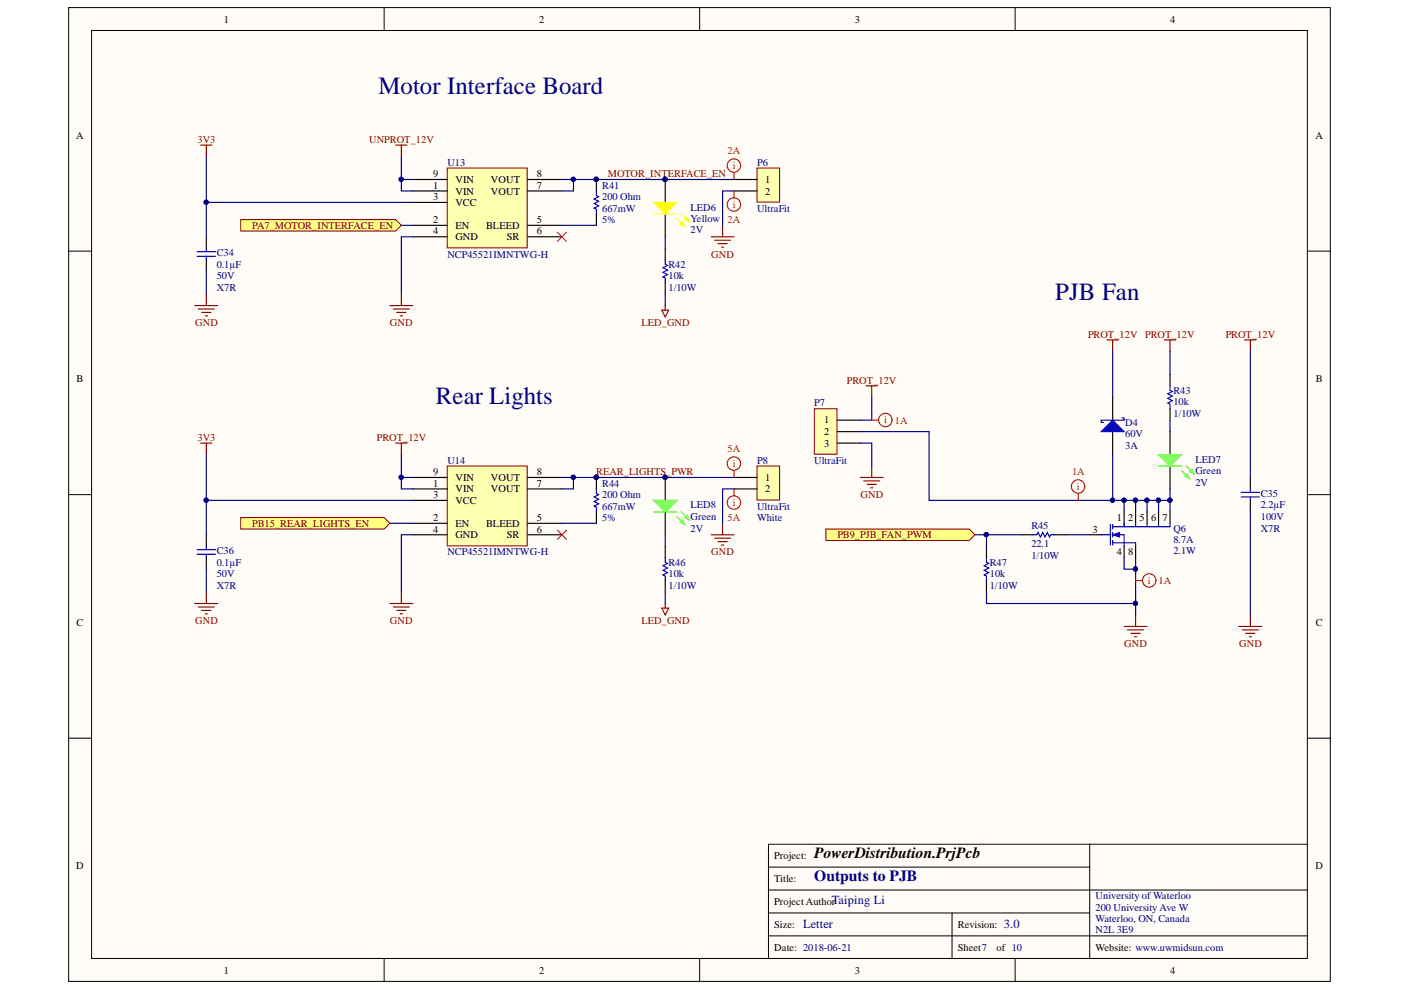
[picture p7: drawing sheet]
<svg xmlns="http://www.w3.org/2000/svg" width="297mm" height="210mm" viewBox="0 0 297 210" stroke-linecap="round" stroke-linejoin="round" font-family="sans-serif">
<defs><g id="words">
<g font-size="5.2" fill="#000080">
<text x="80.2" y="19.9">Motor Interface Board</text>
<text x="223.7" y="63.7">PJB Fan</text>
<text x="92.4" y="85.6">Rear Lights</text>
</g>
<text font-size="3.3" x="172.6" y="181.9">PowerDistribution.PrjPcb</text>
<text font-size="3.3" fill="#000080" x="172.6" y="186.8">Outputs to PJB</text>
<g font-size="2.6" fill="#000080">
<text x="176.4" y="191.7">Taiping Li</text>
<text x="170.3" y="196.7">Letter</text>
<text x="212.8" y="196.7">3.0</text>
</g>
<g font-size="2.2">
<text x="47.5" y="4.8">1</text>
<text x="114.3" y="4.8">2</text>
<text x="181.3" y="4.8">3</text>
<text x="248.1" y="4.8">4</text>
<text x="16.2" y="29.4">A</text>
<text x="278.9" y="29.4">A</text>
<text x="91.8" y="37.6">9</text>
<text x="91.8" y="40">1</text>
<text x="96.6" y="38.8">VIN</text>
<text x="96.6" y="41.3">VIN</text>
<text x="104.1" y="38.8">VOUT</text>
<text x="104.1" y="41.3">VOUT</text>
<text x="113.8" y="37.6">8</text>
<text x="113.8" y="40">7</text>
<text x="162.2" y="38.8">1</text>
<text x="162.2" y="41.3">2</text>
<text x="91.8" y="42.4">3</text>
<text x="91.8" y="47.3">2</text>
<text x="96.6" y="43.6">VCC</text>
<text x="113.8" y="47.3">5</text>
<text x="91.8" y="49.7">4</text>
<text x="96.6" y="48.5">EN</text>
<text x="96.6" y="51">GND</text>
<text x="103.1" y="48.5">BLEED</text>
<text x="107.5" y="51">SR</text>
<text x="113.8" y="49.7">6</text>
<text x="16.2" y="81">B</text>
<text x="279" y="81">B</text>
<text x="174.7" y="89.8">1</text>
<text x="174.7" y="92.2">2</text>
<text x="174.7" y="94.7">3</text>
<text x="91.8" y="100.8">9</text>
<text x="96.6" y="102">VIN</text>
<text x="104.1" y="102">VOUT</text>
<text x="113.8" y="100.8">8</text>
<text x="162.2" y="102">1</text>
<text x="91.8" y="103.2">1</text>
<text x="91.8" y="105.6">3</text>
<text x="96.6" y="104.4">VIN</text>
<text x="96.6" y="106.9">VCC</text>
<text x="104.1" y="104.4">VOUT</text>
<text x="113.8" y="103.2">7</text>
<text x="162.2" y="104.4">2</text>
<text x="91.8" y="110.5">2</text>
<text x="91.8" y="113">4</text>
<text x="96.6" y="111.7">EN</text>
<text x="103.1" y="111.7">BLEED</text>
<text x="113.8" y="113">6</text>
<text x="113.8" y="110.5">5</text>
<text x="231.6" y="113">3</text>
<text x="236.8" y="110.5">1</text>
<text x="239.2" y="110.5">2</text>
<text x="241.6" y="110.5">5</text>
<text x="244" y="110.5">6</text>
<text x="246.5" y="110.5">7</text>
<text x="96.6" y="114.1">GND</text>
<text x="107.5" y="114.1">SR</text>
<text x="236.8" y="117.8">4</text>
<text x="239.2" y="117.8">8</text>
<text x="16.2" y="132.6">C</text>
<text x="279" y="132.6">C</text>
<text x="16.2" y="184.3">D</text>
<text x="164.2" y="182.2">Project:</text>
<text x="278.9" y="184.3">D</text>
<text x="164.2" y="191.9">Project Author</text>
<text x="164.2" y="187">Title:</text>
<text x="164.2" y="196.7">Size:</text>
<text x="203.1" y="196.7">Revision:</text>
<text x="164.2" y="201.6">Date: 2018-06-21</text>
<text x="203.1" y="201.6">Sheet7</text>
<text x="211.3" y="201.6">of 10</text>
<text x="232.3" y="201.6">Website: www.uwmidsun.com</text>
<text x="47.5" y="206.5">1</text>
<text x="114.3" y="206.5">2</text>
<text x="181.3" y="206.5">3</text>
<text x="248.1" y="206.5">4</text>
</g>
<g font-size="2.2" fill="#800000">
<text x="41.9" y="30.3">3V3</text>
<text x="78.3" y="30.3">UNPROT_12V</text>
<text x="128.9" y="37.6">MOTOR_INTERFACE_EN</text>
<text x="53.5" y="48.5">PA7_MOTOR_INTERFACE_EN</text>
<text x="150.8" y="54.6">GND</text>
<text x="41.4" y="69.2">GND</text>
<text x="82.7" y="69.2">GND</text>
<text x="136" y="69.2">LED_GND</text>
<text x="230.7" y="71.6">PROT_12V</text>
<text x="242.8" y="71.6">PROT_12V</text>
<text x="259.9" y="71.6">PROT_12V</text>
<text x="179.6" y="81.3">PROT_12V</text>
<text x="41.9" y="93.5">3V3</text>
<text x="79.9" y="93.5">PROT_12V</text>
<text x="126.4" y="100.8">REAR_LIGHTS_PWR</text>
<text x="182.4" y="105.6">GND</text>
<text x="53.5" y="111.7">PB15_REAR_LIGHTS_EN</text>
<text x="150.8" y="117.8">GND</text>
<text x="177.5" y="114.1">PB9_PJB_FAN_PWM</text>
<text x="41.4" y="132.3">GND</text>
<text x="82.7" y="132.3">GND</text>
<text x="136" y="132.3">LED_GND</text>
<text x="238.4" y="137.2">GND</text>
<text x="262.8" y="137.2">GND</text>
</g>
<g font-size="2.2" fill="#000080">
<text x="94.9" y="35.2">U13</text>
<text x="160.5" y="35.2">P6</text>
<text x="127.7" y="40">R41</text>
<text x="127.7" y="47.3">5%</text>
<text x="127.7" y="44.9">667mW</text>
<text x="127.7" y="42.4">200 Ohm</text>
<text x="146.4" y="47.1">Yellow</text>
<text x="146.4" y="44.6">LED6</text>
<text x="160.5" y="44.9">UltraFit</text>
<text x="146.4" y="49.5">2V</text>
<text x="45.9" y="56.8">0.1µF</text>
<text x="45.9" y="59.2">50V</text>
<text x="45.9" y="54.4">C34</text>
<text x="94.9" y="54.6">NCP45521IMNTWG-H</text>
<text x="141.7" y="59.2">10k</text>
<text x="141.7" y="56.8">R42</text>
<text x="45.9" y="61.6">X7R</text>
<text x="141.7" y="61.6">1/10W</text>
<text x="248.8" y="83.5">R43</text>
<text x="172.6" y="86.1">P7</text>
<text x="248.8" y="85.9">10k</text>
<text x="248.8" y="88.3">1/10W</text>
<text x="238.5" y="92.7">60V</text>
<text x="238.5" y="95.2">3A</text>
<text x="238.5" y="90.3">D4</text>
<text x="94.9" y="98.3">U14</text>
<text x="160.5" y="98.3">P8</text>
<text x="172.6" y="98.3">UltraFit</text>
<text x="253.4" y="100.5">Green</text>
<text x="253.4" y="98.1">LED7</text>
<text x="127.7" y="103.2">R44</text>
<text x="127.7" y="105.6">200 Ohm</text>
<text x="146.4" y="107.8">LED8</text>
<text x="253.4" y="103">2V</text>
<text x="267.3" y="107.8">2.2µF</text>
<text x="267.3" y="105.3">C35</text>
<text x="127.7" y="110.5">5%</text>
<text x="127.7" y="108">667mW</text>
<text x="146.4" y="110.2">Green</text>
<text x="146.4" y="112.7">2V</text>
<text x="160.5" y="108">UltraFit</text>
<text x="160.5" y="110.5">White</text>
<text x="218.7" y="112.2">R45</text>
<text x="248.8" y="112.7">Q6</text>
<text x="267.3" y="110.2">100V</text>
<text x="267.3" y="112.7">X7R</text>
<text x="45.9" y="120">0.1µF</text>
<text x="45.9" y="117.5">C36</text>
<text x="94.9" y="117.8">NCP45521IMNTWG-H</text>
<text x="141.7" y="120">R46</text>
<text x="209.9" y="120">R47</text>
<text x="218.7" y="116.1">22.1</text>
<text x="218.7" y="118.5">1/10W</text>
<text x="248.8" y="115.1">8.7A</text>
<text x="248.8" y="117.5">2.1W</text>
<text x="45.9" y="122.4">50V</text>
<text x="45.9" y="124.8">X7R</text>
<text x="141.7" y="122.4">10k</text>
<text x="141.7" y="124.8">1/10W</text>
<text x="209.9" y="122.4">10k</text>
<text x="209.9" y="124.8">1/10W</text>
<text x="232.3" y="190.6">University of Waterloo</text>
<text x="232.3" y="193.1">200 University Ave W</text>
<text x="232.3" y="195.6">Waterloo, ON, Canada</text>
<text x="232.3" y="197.9">N2L 3E9</text>
</g>
<g font-size="2.2" fill="#f00">
<text x="154.3" y="32.7">2A</text>
<text x="155.4" y="35.8">i</text>
<text x="154.3" y="47.3">2A</text>
<text x="155.4" y="44.1">i</text>
<text x="187.4" y="89.8">i</text>
<text x="189.7" y="89.9">1A</text>
<text x="154.3" y="95.9">5A</text>
<text x="155.4" y="99.1">i</text>
<text x="227.3" y="100.8">1A</text>
<text x="155.4" y="107.3">i</text>
<text x="228.3" y="103.9">i</text>
<text x="154.3" y="110.5">5A</text>
<text x="243.4" y="123.9">i</text>
<text x="245.7" y="123.9">1A</text>
</g>
</g></defs>
<g fill="#fffcf8" stroke="#000" stroke-width=".21">
<path d="M14.6 1.6h267.4v206.5h-267.4z"/>
<path d="M19.4 6.5h257.8v196.7h-257.8z"/>
</g>
<g fill="none" stroke="#000" stroke-width=".21">
<path d="M81.4 1.6v4.9M148.3 1.6v4.9M215.2 1.6v4.9M14.6 53.2h4.8M277.3 53.2h4.8M14.6 104.9h4.8M277.3 104.9h4.8M14.6 156.5h4.8M277.3 156.5h4.8M231 179h-68.1v24.3M231 179v24.3M231 179h46.3"/>
<path d="M162.9 193.6h68.1M162.9 188.7h114.4M162.9 198.4h114.4M162.9 183.9h68.1M201.9 193.6v9.7M81.4 203.3v4.9M148.3 203.3v4.9M215.2 203.3v4.9"/>
</g>
<path d="M94.8 35.6h17v17h-17z" fill="#ffffb0" stroke="#800000" stroke-width=".21"/>
<g fill="none" stroke="#000" stroke-width=".24">
<path d="M87.5 38.1h7.3M111.9 38.1h7.2M126.4 38.1v2.4M43.7 50.2v2.4M43.7 55.1v2.4M87.5 40.5h7.3M87.5 42.9h7.3M87.5 47.8h7.3M87.5 50.2h7.3M111.9 40.5h7.2M111.9 47.8h7.2M111.9 50.2h7.2"/>
<path d="M126.4 45.3v2.5"/>
</g>
<g fill="none" stroke="#800000" stroke-width=".24">
<path d="M42.5 30.8h2.5M43.7 30.8v2.4M83.9 30.8h2.4M85.1 30.8v2.4M41.3 64.8h4.9M42 65.5h3.4M42.8 66.2h1.9M43.5 67h.5M43.7 62.4v2.4M82.7 64.8h4.8M83.4 65.5h3.4M84.1 66.2h2"/>
<path d="M84.9 67h.4M85.1 62.4v2.4"/>
</g>
<path d="M41.8 54.3h3.9M41.8 53.4h3.9M43.7 52.6v.8M43.7 54.3v.8M126.4 40.5v1l.5 .2-.9 .5 .9 .5-.9 .5 .9 .4-.9 .5 .4 .3v.9" fill="none" stroke="#00f" stroke-width=".24"/>
<path d="M118.2 49.2l1.9 2M120.1 49.2l-1.9 2" fill="none" stroke="#f00" stroke-width=".21"/>
<circle cx="126.4" cy="38" r=".45" fill="#000080" stroke="#000080" stroke-width=".21"/>
<path d="M51 46.6h32.9l1.2 1.2-1.2 1.2h-32.9z" fill-rule="evenodd" fill="#ffff80" stroke="#800000" stroke-width=".21"/>
<path d="M94.8 98.8h17v16.9h-17z" fill="#ffffb0" stroke="#800000" stroke-width=".21"/>
<g fill="none" stroke="#000" stroke-width=".24">
<path d="M43.7 113.4v2.4M43.7 118.2v2.5M87.5 101.2h7.3M87.5 103.7h7.3M87.5 106.1h7.3M87.5 111h7.3M87.5 113.4h7.3M111.9 101.2h7.2M111.9 103.7h7.2M111.9 111h7.2M111.9 113.4h7.2M126.4 101.2v2.5"/>
<path d="M126.4 108.5v2.5"/>
</g>
<g fill="none" stroke="#800000" stroke-width=".24">
<path d="M42.5 93.9h2.5M43.7 93.9v2.5M83.9 93.9h2.4M85.1 93.9v2.5M41.3 128h4.9M42 128.7h3.4M42.8 129.4h1.9M43.5 130.2h.5M43.7 125.5v2.5M82.7 128h4.8M83.4 128.7h3.4M84.1 129.4h2"/>
<path d="M84.9 130.2h.4M85.1 125.5v2.5"/>
</g>
<path d="M41.8 117.5h3.9M41.8 116.5h3.9M43.7 115.8v.7M43.7 117.5v.7M126.4 103.7v.9l.5 .3-.9 .5 .9 .5-.9 .4 .9 .5-.9 .5 .4 .3v.9" fill="none" stroke="#00f" stroke-width=".24"/>
<path d="M118.2 112.4l1.9 2M120.1 112.4l-1.9 2" fill="none" stroke="#f00" stroke-width=".21"/>
<circle cx="126.4" cy="101.2" r=".45" fill="#000080" stroke="#000080" stroke-width=".21"/>
<path d="M51 109.7h30.4l1.3 1.3-1.3 1.2h-30.4z" fill-rule="evenodd" fill="#ffff80" stroke="#800000" stroke-width=".21"/>
<circle cx="126.4" cy="101.2" r=".45" fill="#000080" stroke="#000080" stroke-width=".21"/>
<path d="M238.3 132.8h4.9M239.1 133.6h3.4M239.8 134.3h1.9M240.5 135h.5M240.8 130.4v2.4" fill="none" stroke="#800000" stroke-width=".24"/>
<path d="M231 113.4h2.5M238.3 108.5v2.5M238.3 115.8v2.4" fill="none" stroke="#000" stroke-width=".24"/>
<path d="M233.5 113.4h1.9M235.4 111.2v4.4M235.9 111.7h12.2M235.9 113.4h2.4v2.4M235.9 115.1h2.4M235.9 111.2v1M235.9 112.9v1M235.9 114.6v1" fill="none" stroke="#00f" stroke-width=".24"/>
<path d="M235.9 113.4l1.5-.5v1z" fill="#00f"/>
<path d="M235.9 113.4l1.5-.5v1z" fill="none" stroke="#00f" stroke-width=".21"/>
<path d="M209.1 118.2v1l.5 .3-.9 .4 .9 .5-.9 .5 .9 .5-.9 .5 .4 .2v1M218.9 113.4h1l.2-.5 .5 1 .5-1 .5 1 .4-1 .5 1 .3-.5h.9M238.3 111v.7M238.3 115.1h2.5v.7M240.8 111v.7M243.2 111v.7M245.6 111v.7M248.1 111v.7" fill="none" stroke="#00f" stroke-width=".24"/>
<path d="M235.9 84.2v4.9M235.9 91.5v4.9M209.1 115.8v2.4M216.4 113.4h2.5M223.7 113.4h2.5M240.8 108.5v2.5M240.8 115.8v2.4M243.2 108.5v2.5M245.6 108.5v2.5M248.1 108.5v2.5M209.1 123.1v2.4" fill="none" stroke="#000" stroke-width=".24"/>
<path d="M233.5 91.5l2.4-2.4 2.4 2.4z" fill="#00f"/>
<path d="M233.5 91.5l2.4-2.4 2.4 2.4zM237.9 88.6h.4v.5h-4.8v.5h.5M263.1 105.4h3.9M263.1 104.4h3.9M265.1 103.7v.7M265.1 105.4v.7" fill="none" stroke="#00f" stroke-width=".24"/>
<path d="M262.7 132.8h4.8M263.4 133.6h3.4M264.1 134.3h2M264.9 135h.4M265.1 130.4v2.4" fill="none" stroke="#800000" stroke-width=".24"/>
<path d="M265.1 101.2v2.5M265.1 106.1v2.4" fill="none" stroke="#000" stroke-width=".24"/>
<path d="M172.7 86.7h4.8v9.6h-4.8z" fill="#ffffb0" stroke="#800000" stroke-width=".21"/>
<path d="M177.5 89.1h4.9M177.5 91.5h4.9M177.5 93.9h4.9" fill="none" stroke="#000" stroke-width=".24"/>
<g fill="none" stroke="#800000" stroke-width=".24">
<path d="M234.7 72.1h2.4M235.9 72.1v2.4M246.9 72.1h2.4M248.1 72.1v2.4M263.9 72.1h2.4M265.1 72.1v2.4M183.6 81.8h2.4M184.8 81.8v2.4M184.8 98.8v2.4M182.4 101.2h4.9M183.1 102h3.4M183.9 102.7h1.9"/>
<path d="M184.6 103.4h.5"/>
</g>
<path d="M160.5 35.6h4.8v7.2h-4.8z" fill="#ffffb0" stroke="#800000" stroke-width=".21"/>
<path d="M155.6 38.1h4.9M155.6 40.5h4.9" fill="none" stroke="#000" stroke-width=".24"/>
<path d="M150.8 50.2h4.8M151.5 50.9h3.4M152.2 51.7h2M153 52.4h.4M153.2 47.8v2.4M150.8 113.4h4.8M151.5 114.1h3.4M152.2 114.8h2M153 115.6h.4M153.2 111v2.4" fill="none" stroke="#800000" stroke-width=".24"/>
<path d="M160.5 98.8h4.8v7.2h-4.8z" fill="#ffffb0" stroke="#800000" stroke-width=".21"/>
<path d="M141 52.6v2.5M141 59.9v2.5M141 101.2v4.9M141 108.5v4.9M155.6 101.2h4.9M155.6 103.7h4.9" fill="none" stroke="#000" stroke-width=".24"/>
<path d="M140.3 65.8h1.5l-.8 1.4zM141 64.8v1" fill="none" stroke="#800000" stroke-width=".24"/>
<path d="M141 55.1v.9l.5 .3-.9 .5 .9 .5-.9 .4 .9 .5-.9 .5 .4 .3v.9" fill="none" stroke="#00f" stroke-width=".24"/>
<circle cx="141" cy="101.2" r=".45" fill="#000080" stroke="#000080" stroke-width=".21"/>
<path d="M138.6 106.1h4.9l-2.5 2.4z" fill="#0f0"/>
<path d="M138.6 106.1h4.9l-2.5 2.4zM143.5 109.5l1.7 1.7M144.4 108.5l1.7 1.7" fill="none" stroke="#0f0" stroke-width=".24"/>
<path d="M144.2 110.7l.5-.5 .5 1z" fill="#0f0"/>
<path d="M144.2 110.7l.5-.5 .5 1z" fill="none" stroke="#0f0" stroke-width=".24"/>
<path d="M145.2 109.7l.5-.4 .4 .9z" fill="#0f0"/>
<path d="M138.6 108.5h4.9M145.2 109.7l.5-.4 .4 .9z" fill="none" stroke="#0f0" stroke-width=".24"/>
<g fill="#000080" stroke="#000080" stroke-width=".21">
<circle cx="141" cy="101.2" r=".45"/>
<circle cx="141" cy="38" r=".45"/>
</g>
<path d="M140.3 128.9h1.5l-.8 1.5zM141 128v.9" fill="none" stroke="#800000" stroke-width=".24"/>
<path d="M141 118.2v1l.5 .3-.9 .4 .9 .5-.9 .5 .9 .5-.9 .5 .4 .2v1" fill="none" stroke="#00f" stroke-width=".24"/>
<path d="M141 38.1v4.8M141 45.3v4.9M141 115.8v2.4M141 123.1v2.4" fill="none" stroke="#000" stroke-width=".24"/>
<path d="M138.6 42.9h4.9l-2.5 2.4z" fill="#ff0"/>
<path d="M138.6 42.9h4.9l-2.5 2.4zM143.5 46.3l1.7 1.7M144.4 45.3l1.7 1.7" fill="none" stroke="#ff0" stroke-width=".24"/>
<path d="M144.2 47.5l.5-.5 .5 1z" fill="#ff0"/>
<path d="M144.2 47.5l.5-.5 .5 1z" fill="none" stroke="#ff0" stroke-width=".24"/>
<path d="M145.2 46.6l.5-.5 .4 .9z" fill="#ff0"/>
<path d="M138.6 45.3h4.9M145.2 46.6l.5-.5 .4 .9z" fill="none" stroke="#ff0" stroke-width=".24"/>
<circle cx="141" cy="38" r=".45" fill="#000080" stroke="#000080" stroke-width=".21"/>
<path d="M248.1 91.5v4.9M248.1 98.8v4.9" fill="none" stroke="#000" stroke-width=".24"/>
<path d="M245.6 96.4h4.9l-2.4 2.4z" fill="#0f0"/>
<path d="M245.6 96.4h4.9l-2.4 2.4zM250.5 99.8l1.7 1.7M251.5 98.8l1.7 1.7" fill="none" stroke="#0f0" stroke-width=".24"/>
<path d="M251.2 101l.5-.5 .5 1z" fill="#0f0"/>
<path d="M251.2 101l.5-.5 .5 1z" fill="none" stroke="#0f0" stroke-width=".24"/>
<path d="M252.2 100l.5-.5 .5 1z" fill="#0f0"/>
<path d="M245.6 98.8h4.9M252.2 100l.5-.5 .5 1z" fill="none" stroke="#0f0" stroke-width=".24"/>
<path d="M248.1 81.8v1l.5 .2-1 .5 1 .5-1 .5 1 .5-1 .4 .5 .3v1" fill="none" stroke="#00f" stroke-width=".24"/>
<path d="M248.1 79.4v2.4M248.1 86.7v2.4" fill="none" stroke="#000" stroke-width=".24"/>
<g fill="none" stroke="#f00" stroke-width=".24">
<path d="M155.6 36.6v1.5M155.6 40.5v1.4M155.6 99.8v1.4M184.8 89.1h1.5M155.6 103.7v1.4M228.6 104.6v1.5M240.8 123.1h1.4"/>
<circle cx="155.6" cy="35.1" r="1.42"/>
<circle cx="155.6" cy="43.4" r="1.42"/>
<circle cx="155.6" cy="98.3" r="1.42"/>
<circle cx="187.7" cy="89" r="1.42"/>
<circle cx="155.6" cy="106.5" r="1.42"/>
<circle cx="228.6" cy="103.1" r="1.42"/>
<circle cx="243.7" cy="123.1" r="1.42"/>
</g>
<g fill="none" stroke="#000080" stroke-width=".24">
<path d="M43.7 33.2v9.7h43.8M85.1 33.2v7.3h2.4M85.1 38.1h2.4M119.1 38.1h2.5v2.4h-2.5M121.6 38.1h34M43.7 42.9v7.3M43.7 57.5v4.9M85.1 47.8h2.4M87.5 50.2h-2.4v12.2M119.1 47.8h7.3M141 50.2v2.4M155.6 40.5h-2.4v7.3"/>
<path d="M141 62.4v2.4M235.9 74.5v9.7M248.1 74.5v4.9M265.1 74.5v26.7M43.7 96.4v9.7h43.8M85.1 96.4v7.3h2.4M182.4 93.9h2.4v4.9M182.4 91.5h14.6v14.6h41.3v2.4M184.8 84.2v4.9h-2.4M235.9 96.4v9.7M248.1 89.1v2.4M43.7 106.1v7.3"/>
<path d="M82.7 111h4.8M85.1 101.2h2.4M87.5 113.4h-2.4v12.1M119.1 101.2h2.5v2.5h-2.5M119.1 111h7.3M121.6 101.2h34M141 113.4v2.4M155.6 103.7h-2.4v7.3M206.7 113.4h9.7M209.1 113.4v2.4M226.2 113.4h4.8M238.3 106.1h9.8v2.4"/>
<path d="M238.3 118.2v2.5h2.5v9.7M240.8 106.1v2.4M240.8 118.2v2.5M243.2 106.1v2.4M245.6 106.1v2.4M248.1 103.7v2.4M265.1 108.5v21.9M43.7 120.7v4.8M141 125.5v2.5M209.1 125.5v2.5h31.7"/>
</g>
<g fill="#000080" stroke="#000080" stroke-width=".21">
<circle cx="85.1" cy="38" r=".45"/>
<circle cx="43.7" cy="42.9" r=".45"/>
<circle cx="121.5" cy="38" r=".45"/>
<circle cx="126.4" cy="38" r=".45"/>
<circle cx="141" cy="38" r=".45"/>
<circle cx="85.1" cy="101.2" r=".45"/>
<circle cx="43.7" cy="106.1" r=".45"/>
<circle cx="121.5" cy="101.2" r=".45"/>
<circle cx="126.4" cy="101.2" r=".45"/>
<circle cx="141" cy="101.2" r=".45"/>
<circle cx="240.7" cy="106.1" r=".45"/>
<circle cx="243.2" cy="106.1" r=".45"/>
<circle cx="245.6" cy="106.1" r=".45"/>
<circle cx="240.7" cy="127.9" r=".45"/>
<circle cx="240.7" cy="120.6" r=".45"/>
<circle cx="248" cy="106.1" r=".45"/>
<circle cx="238.3" cy="106.1" r=".45"/>
<circle cx="209.1" cy="113.3" r=".45"/>
<circle cx="235.9" cy="106.1" r=".45"/>
</g>
<path d="M175.1 112.2h30.4l1.2 1.2-1.2 1.2h-30.4z" fill-rule="evenodd" fill="#ffff80" stroke="#800000" stroke-width=".21"/>
<use href="#words"/>
</svg>
